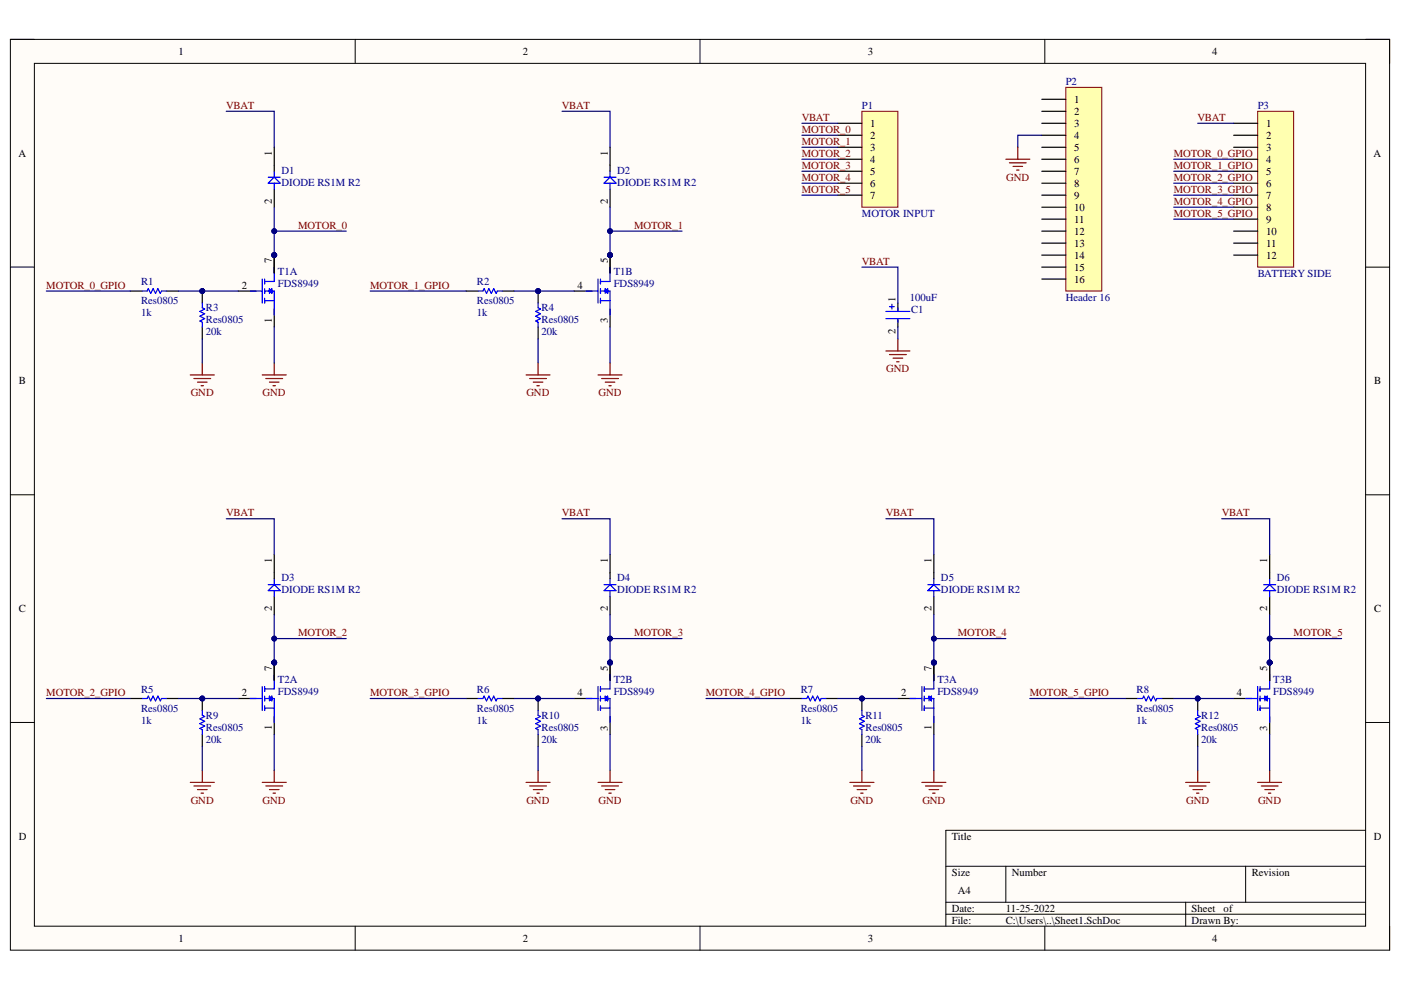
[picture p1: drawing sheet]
<svg xmlns="http://www.w3.org/2000/svg" width="297mm" height="210mm" viewBox="0 0 297 210" stroke-linecap="round" stroke-linejoin="round" font-family="sans-serif">
<defs><g id="words">
<g font-size="2.3">
<text x="37.9" y="11.7">1</text>
<text x="110.8" y="11.7">2</text>
<text x="184" y="11.7">3</text>
<text x="257" y="11.7">4</text>
<text x="227.7" y="21.8">1</text>
<text x="184.5" y="26.9">1</text>
<text x="184.5" y="29.4">2</text>
<text x="227.7" y="24.3">2</text>
<text x="227.7" y="26.9">3</text>
<text x="227.7" y="29.4">4</text>
<text x="268.4" y="26.9">1</text>
<text x="268.4" y="29.4">2</text>
<text x="3.9" y="33.2">A</text>
<text x="57.6" y="33" transform="rotate(-90 57.6 33)">1</text>
<text x="128.8" y="33" transform="rotate(-90 128.8 33)">1</text>
<text x="184.5" y="32">3</text>
<text x="184.5" y="34.5">4</text>
<text x="227.7" y="32">5</text>
<text x="227.7" y="34.5">6</text>
<text x="268.4" y="32">3</text>
<text x="268.4" y="34.5">4</text>
<text x="291.2" y="33.2">A</text>
<text x="184.5" y="37.1">5</text>
<text x="184.5" y="39.6">6</text>
<text x="227.7" y="37.1">7</text>
<text x="227.7" y="39.6">8</text>
<text x="268.4" y="37.1">5</text>
<text x="268.4" y="39.6">6</text>
<text x="57.6" y="43.2" transform="rotate(-90 57.6 43.2)">2</text>
<text x="128.8" y="43.2" transform="rotate(-90 128.8 43.2)">2</text>
<text x="184.5" y="42.1">7</text>
<text x="227.7" y="42.1">9</text>
<text x="227.7" y="44.7">10</text>
<text x="227.7" y="47.2">11</text>
<text x="268.4" y="42.1">7</text>
<text x="268.4" y="44.7">8</text>
<text x="268.4" y="47.2">9</text>
<text x="227.7" y="49.8">12</text>
<text x="227.7" y="52.3">13</text>
<text x="268.4" y="49.8">10</text>
<text x="268.4" y="52.3">11</text>
<text x="57.6" y="55.8" transform="rotate(-90 57.6 55.8)">7</text>
<text x="128.8" y="55.8" transform="rotate(-90 128.8 55.8)">5</text>
<text x="227.7" y="54.8">14</text>
<text x="227.7" y="57.4">15</text>
<text x="227.7" y="59.9">16</text>
<text x="268.4" y="54.8">12</text>
<text x="51.2" y="61.2">2</text>
<text x="122.4" y="61.2">4</text>
<text x="189.9" y="64" transform="rotate(-90 189.9 64)">1</text>
<text x="57.6" y="68.4" transform="rotate(-90 57.6 68.4)">1</text>
<text x="128.8" y="68.5" transform="rotate(-90 128.8 68.5)">3</text>
<text x="189.9" y="70.9" transform="rotate(-90 189.9 70.9)">2</text>
<text x="4" y="81.5">B</text>
<text x="291.4" y="81.5">B</text>
<text x="57.6" y="119.4" transform="rotate(-90 57.6 119.4)">1</text>
<text x="128.8" y="119.4" transform="rotate(-90 128.8 119.4)">1</text>
<text x="197.5" y="119.4" transform="rotate(-90 197.5 119.4)">1</text>
<text x="268.7" y="119.4" transform="rotate(-90 268.7 119.4)">1</text>
<text x="4" y="129.8">C</text>
<text x="57.6" y="129.6" transform="rotate(-90 57.6 129.6)">2</text>
<text x="128.8" y="129.6" transform="rotate(-90 128.8 129.6)">2</text>
<text x="197.5" y="129.6" transform="rotate(-90 197.5 129.6)">2</text>
<text x="268.7" y="129.6" transform="rotate(-90 268.7 129.6)">2</text>
<text x="291.4" y="129.8">C</text>
<text x="57.6" y="142.3" transform="rotate(-90 57.6 142.3)">7</text>
<text x="128.8" y="142.3" transform="rotate(-90 128.8 142.3)">5</text>
<text x="197.5" y="142.3" transform="rotate(-90 197.5 142.3)">7</text>
<text x="268.7" y="142.3" transform="rotate(-90 268.7 142.3)">5</text>
<text x="51.2" y="147.6">2</text>
<text x="122.4" y="147.6">4</text>
<text x="191.1" y="147.6">2</text>
<text x="262.3" y="147.6">4</text>
<text x="57.6" y="154.8" transform="rotate(-90 57.6 154.8)">1</text>
<text x="128.8" y="154.9" transform="rotate(-90 128.8 154.9)">3</text>
<text x="197.5" y="154.8" transform="rotate(-90 197.5 154.8)">1</text>
<text x="268.7" y="154.9" transform="rotate(-90 268.7 154.9)">3</text>
<text x="4" y="178.1">D</text>
<text x="201.8" y="178.1">Title</text>
<text x="291.3" y="178.1">D</text>
<text x="201.8" y="185.7">Size</text>
<text x="214.5" y="185.7">Number</text>
<text x="265.4" y="185.7">Revision</text>
<text x="203.1" y="189.5">A4</text>
<text x="201.8" y="193.3">Date:</text>
<text x="201.8" y="195.8">File:</text>
<text x="213.3" y="193.3">11-25-2022</text>
<text x="213.3" y="195.8">C:\Users\..\Sheet1.SchDoc</text>
<text x="252.6" y="193.3">Sheet</text>
<text x="252.6" y="195.8">Drawn By:</text>
<text x="259.4" y="193.3">of</text>
<text x="37.9" y="199.7">1</text>
<text x="110.8" y="199.7">2</text>
<text x="184" y="199.7">3</text>
<text x="257" y="199.7">4</text>
</g>
<g font-size="2.3" fill="#800000">
<text x="48" y="23.1">VBAT</text>
<text x="119.2" y="23.1">VBAT</text>
<text x="170" y="25.6">VBAT</text>
<text x="170" y="28.1">MOTOR_0</text>
<text x="253.9" y="25.6">VBAT</text>
<text x="170" y="30.7">MOTOR_1</text>
<text x="170" y="33.2">MOTOR_2</text>
<text x="170" y="35.8">MOTOR_3</text>
<text x="248.8" y="33.2">MOTOR_0_GPIO</text>
<text x="248.8" y="35.8">MOTOR_1_GPIO</text>
<text x="170" y="38.3">MOTOR_4</text>
<text x="170" y="40.9">MOTOR_5</text>
<text x="213.3" y="38.3">GND</text>
<text x="248.8" y="38.3">MOTOR_2_GPIO</text>
<text x="248.8" y="40.9">MOTOR_3_GPIO</text>
<text x="248.8" y="43.4">MOTOR_4_GPIO</text>
<text x="248.8" y="45.9">MOTOR_5_GPIO</text>
<text x="63.2" y="48.5">MOTOR_0</text>
<text x="134.4" y="48.5">MOTOR_1</text>
<text x="182.7" y="56.1">VBAT</text>
<text x="9.8" y="61.2">MOTOR_0_GPIO</text>
<text x="78.5" y="61.2">MOTOR_1_GPIO</text>
<text x="187.9" y="79">GND</text>
<text x="40.5" y="84">GND</text>
<text x="55.7" y="84">GND</text>
<text x="111.6" y="84">GND</text>
<text x="126.9" y="84">GND</text>
<text x="48" y="109.5">VBAT</text>
<text x="119.2" y="109.5">VBAT</text>
<text x="187.8" y="109.5">VBAT</text>
<text x="259" y="109.5">VBAT</text>
<text x="63.2" y="134.9">MOTOR_2</text>
<text x="134.4" y="134.9">MOTOR_3</text>
<text x="203.1" y="134.9">MOTOR_4</text>
<text x="274.3" y="134.9">MOTOR_5</text>
<text x="9.8" y="147.6">MOTOR_2_GPIO</text>
<text x="78.5" y="147.6">MOTOR_3_GPIO</text>
<text x="149.7" y="147.6">MOTOR_4_GPIO</text>
<text x="218.3" y="147.6">MOTOR_5_GPIO</text>
<text x="40.5" y="170.5">GND</text>
<text x="55.7" y="170.5">GND</text>
<text x="111.6" y="170.5">GND</text>
<text x="126.9" y="170.5">GND</text>
<text x="180.3" y="170.5">GND</text>
<text x="195.6" y="170.5">GND</text>
<text x="251.5" y="170.5">GND</text>
<text x="266.7" y="170.5">GND</text>
</g>
<g font-size="2.3" fill="#000080">
<text x="182.7" y="23.1">P1</text>
<text x="225.9" y="18">P2</text>
<text x="266.7" y="23.1">P3</text>
<text x="59.7" y="36.8">D1</text>
<text x="59.7" y="39.4">DIODE RS1M R2</text>
<text x="130.9" y="36.8">D2</text>
<text x="130.9" y="39.4">DIODE RS1M R2</text>
<text x="182.7" y="45.9">MOTOR INPUT</text>
<text x="58.9" y="58.4">T1A</text>
<text x="130.1" y="58.4">T1B</text>
<text x="266.7" y="58.6">BATTERY SIDE</text>
<text x="29.9" y="60.4">R1</text>
<text x="29.9" y="64.5">Res0805</text>
<text x="58.9" y="60.9">FDS8949</text>
<text x="101.1" y="60.4">R2</text>
<text x="101.1" y="64.5">Res0805</text>
<text x="130.1" y="60.9">FDS8949</text>
<text x="192.9" y="63.7">100uF</text>
<text x="225.9" y="63.7">Header 16</text>
<text x="29.9" y="67">1k</text>
<text x="43.7" y="71.1">20k</text>
<text x="43.7" y="66">R3</text>
<text x="43.7" y="68.6">Res0805</text>
<text x="101.1" y="67">1k</text>
<text x="114.8" y="71.1">20k</text>
<text x="114.8" y="66">R4</text>
<text x="114.8" y="68.6">Res0805</text>
<text x="193.2" y="66.3">C1</text>
<text x="59.7" y="123.2">D3</text>
<text x="59.7" y="125.7">DIODE RS1M R2</text>
<text x="130.9" y="123.2">D4</text>
<text x="130.9" y="125.7">DIODE RS1M R2</text>
<text x="199.5" y="123.2">D5</text>
<text x="199.5" y="125.7">DIODE RS1M R2</text>
<text x="270.7" y="123.2">D6</text>
<text x="270.7" y="125.7">DIODE RS1M R2</text>
<text x="29.9" y="146.8">R5</text>
<text x="58.9" y="144.8">T2A</text>
<text x="58.9" y="147.3">FDS8949</text>
<text x="101.1" y="146.8">R6</text>
<text x="130.1" y="144.8">T2B</text>
<text x="130.1" y="147.3">FDS8949</text>
<text x="169.8" y="146.8">R7</text>
<text x="198.7" y="144.8">T3A</text>
<text x="198.7" y="147.3">FDS8949</text>
<text x="241" y="146.8">R8</text>
<text x="270" y="144.8">T3B</text>
<text x="270" y="147.3">FDS8949</text>
<text x="29.9" y="153.4">1k</text>
<text x="29.9" y="150.9">Res0805</text>
<text x="43.7" y="152.4">R9</text>
<text x="43.7" y="154.9">Res0805</text>
<text x="101.1" y="153.4">1k</text>
<text x="101.1" y="150.9">Res0805</text>
<text x="114.8" y="152.4">R10</text>
<text x="114.8" y="154.9">Res0805</text>
<text x="169.8" y="153.4">1k</text>
<text x="169.8" y="150.9">Res0805</text>
<text x="183.5" y="152.4">R11</text>
<text x="183.5" y="154.9">Res0805</text>
<text x="241" y="153.4">1k</text>
<text x="241" y="150.9">Res0805</text>
<text x="254.7" y="152.4">R12</text>
<text x="254.7" y="154.9">Res0805</text>
<text x="43.7" y="157.5">20k</text>
<text x="114.8" y="157.5">20k</text>
<text x="183.5" y="157.5">20k</text>
<text x="254.7" y="157.5">20k</text>
</g>
</g></defs>
<path d="M2.2 8.4h292.4v193.1h-292.4z" fill-rule="evenodd" fill="#fffcf8"/>
<path d="M2.2 8.4h292.4v193.1h-292.4z" fill="none" stroke="#000" stroke-width=".21"/>
<path d="M7.3 13.4h282.2v183h-282.2z" fill-rule="evenodd" fill="#fffcf8"/>
<g fill="none" stroke="#000" stroke-width=".21">
<path d="M2.2 8.4h5.1M7.3 13.4h282.2v183h-282.2zM75.3 8.4v5M148.4 8.4v5M221.5 8.4v5M289.5 8.4h5.1v5M2.2 56.6h5.1M289.5 56.6h5.1M2.2 104.9h5.1M289.5 104.9h5.1M2.2 153.2h5.1M289.5 153.2h5.1"/>
<path d="M289.5 176h-89v20.4M75.3 196.4v5.1M148.4 196.4v5.1M200.5 183.7h89M200.5 191.3h89M200.5 193.8h89M213.3 183.7v7.6M221.5 196.4v5.1M251.4 191.3v5.1M264.1 183.7v7.6M294.6 196.4v5.1"/>
</g>
<circle cx="58.1" cy="54.1" r=".51" fill="#000080"/>
<circle cx="58.1" cy="54.1" r=".51" fill="none" stroke="#000080" stroke-width=".21"/>
<circle cx="58.1" cy="54.1" r=".51" fill="#000080"/>
<circle cx="58.1" cy="54.1" r=".51" fill="none" stroke="#000080" stroke-width=".21"/>
<path d="M58.1 54.1v3.8M58.1 65.5v3.8" fill="none" stroke="#000" stroke-width=".25"/>
<circle cx="58.1" cy="54.1" r=".51" fill="#000080"/>
<circle cx="58.1" cy="54.1" r=".51" fill="none" stroke="#000080" stroke-width=".21"/>
<path d="M58.1 54.1v3.8M50.5 61.7h3.8" fill="none" stroke="#000" stroke-width=".25"/>
<path d="M55.6 59.2v5M56.1 59.2v1M58.1 56.6v3.1h-2M53.1 61.7h2.5M56.1 61.7h2v5.1M56.1 61.2v1M56.1 63.2v1M56.1 63.7h2M57.1 61.7l.5-.5v1zM57.1 61.2v1M57.6 61.5h-.2v.5h.2" fill="none" stroke="#00f" stroke-width=".25"/>
<circle cx="58.1" cy="54.1" r=".51" fill="#000080"/>
<circle cx="58.1" cy="54.1" r=".51" fill="none" stroke="#000080" stroke-width=".21"/>
<circle cx="129.3" cy="54.1" r=".51" fill="#000080"/>
<circle cx="129.3" cy="54.1" r=".51" fill="none" stroke="#000080" stroke-width=".21"/>
<circle cx="129.3" cy="54.1" r=".51" fill="#000080"/>
<circle cx="129.3" cy="54.1" r=".51" fill="none" stroke="#000080" stroke-width=".21"/>
<path d="M129.3 54.1v3.8M129.3 65.5v3.8" fill="none" stroke="#000" stroke-width=".25"/>
<circle cx="129.3" cy="54.1" r=".51" fill="#000080"/>
<circle cx="129.3" cy="54.1" r=".51" fill="none" stroke="#000080" stroke-width=".21"/>
<path d="M129.3 54.1v3.8M121.7 61.7h3.8" fill="none" stroke="#000" stroke-width=".25"/>
<path d="M126.8 59.2v5.1M127.3 59.2v1M129.3 56.6v3.1h-2M124.3 61.7h2.5M127.3 61.7h2v5.1M127.3 61.2v1M127.3 63.2v1.1M127.3 63.7h2M128.3 61.7l.5-.5v1zM128.3 61.2v1M128.8 61.5h-.2v.5h.2" fill="none" stroke="#00f" stroke-width=".25"/>
<circle cx="129.3" cy="54.1" r=".51" fill="#000080"/>
<circle cx="129.3" cy="54.1" r=".51" fill="none" stroke="#000080" stroke-width=".21"/>
<path d="M27.6 61.7h2.6M35.3 61.7h2.5M98.8 61.7h2.6M106.5 61.7h2.5" fill="none" stroke="#000" stroke-width=".25"/>
<path d="M30.2 61.7h1l.2-.5 .6 1 .5-1 .5 1 .5-1 .5 1 .2-.5h1.1M101.4 61.7h1l.2-.5 .5 1 .6-1 .5 1 .5-1 .5 1 .2-.5h1.1" fill="none" stroke="#00f" stroke-width=".25"/>
<path d="M182.7 23.6h7.7v20.3h-7.7z" fill-rule="evenodd" fill="#ffffb0"/>
<path d="M182.7 23.6h7.7v20.3h-7.7z" fill="none" stroke="#800000" stroke-width=".21"/>
<path d="M177.6 26.1h5.1M177.6 28.7h5.1M177.6 31.2h5.1M177.6 33.8h5.1M177.6 36.3h5.1M177.6 38.8h5.1M177.6 41.4h5.1" fill="none" stroke="#000" stroke-width=".25"/>
<circle cx="42.9" cy="61.7" r=".51" fill="#000080"/>
<circle cx="42.9" cy="61.7" r=".51" fill="none" stroke="#000080" stroke-width=".21"/>
<path d="M42.9 61.7v2.5" fill="none" stroke="#000" stroke-width=".25"/>
<circle cx="42.9" cy="61.7" r=".51" fill="#000080"/>
<circle cx="42.9" cy="61.7" r=".51" fill="none" stroke="#000080" stroke-width=".21"/>
<path d="M42.9 69.3v2.6" fill="none" stroke="#000" stroke-width=".25"/>
<path d="M42.9 64.2v1.1l.5 .2-1 .5 1 .5-1 .5 1 .6-1 .5 .5 .2v1" fill="none" stroke="#00f" stroke-width=".25"/>
<circle cx="114.1" cy="61.7" r=".51" fill="#000080"/>
<circle cx="114.1" cy="61.7" r=".51" fill="none" stroke="#000080" stroke-width=".21"/>
<path d="M114.1 61.7v2.6" fill="none" stroke="#000" stroke-width=".25"/>
<circle cx="114.1" cy="61.7" r=".51" fill="#000080"/>
<circle cx="114.1" cy="61.7" r=".51" fill="none" stroke="#000080" stroke-width=".21"/>
<path d="M58.1 31.2v5.1M129.3 31.2v5.1M58.1 40.1v3.8M129.3 40.1v3.8M114.1 69.3v2.6" fill="none" stroke="#000" stroke-width=".25"/>
<path d="M56.9 37.6h2.5M56.9 38.8l1.2-1.2 1.3 1.2zM58.1 36.3v1.3M58.1 38.8v1.3M128.1 37.6h2.5M128.1 38.8l1.2-1.2 1.3 1.2zM129.3 36.3v1.3M129.3 38.8v1.3M114.1 64.3v1l.5 .2-1 .5 1 .5-1 .5 1 .6-1 .5 .5 .2v1" fill="none" stroke="#00f" stroke-width=".25"/>
<g fill="none" stroke="#800000" stroke-width=".25">
<path d="M40.3 79.5h5.1M42.9 77v2.5M55.6 79.5h5.1M58.1 77v2.5M111.5 79.5h5.1M114.1 77v2.5M126.8 79.5h5.1M129.3 77v2.5M41.1 80.3h3.6M41.9 81h2M42.6 81.8h.5M56.4 80.3h3.5"/>
<path d="M57.1 81h2.1M57.9 81.8h.5M112.3 80.3h3.6M113.1 81h2M113.8 81.8h.5M127.6 80.3h3.5M128.3 81h2.1M129.1 81.8h.5"/>
</g>
<path d="M266.7 23.6h7.6v33h-7.6z" fill-rule="evenodd" fill="#ffffb0"/>
<path d="M266.7 23.6h7.6v33h-7.6z" fill="none" stroke="#800000" stroke-width=".21"/>
<path d="M261.6 26.1h5.1M261.6 28.7h5.1M261.6 31.2h5.1M261.6 33.8h5.1M261.6 36.3h5.1M261.6 38.8h5.1M261.6 41.4h5.1M261.6 43.9h5.1M261.6 46.5h5.1M261.6 49h5.1M261.6 51.6h5.1M261.6 54.1h5.1" fill="none" stroke="#000" stroke-width=".25"/>
<circle cx="58.1" cy="140.5" r=".51" fill="#000080"/>
<circle cx="58.1" cy="140.5" r=".51" fill="none" stroke="#000080" stroke-width=".21"/>
<circle cx="58.1" cy="140.5" r=".51" fill="#000080"/>
<circle cx="58.1" cy="140.5" r=".51" fill="none" stroke="#000080" stroke-width=".21"/>
<path d="M58.1 140.5v3.8M58.1 151.9v3.8" fill="none" stroke="#000" stroke-width=".25"/>
<circle cx="58.1" cy="140.5" r=".51" fill="#000080"/>
<circle cx="58.1" cy="140.5" r=".51" fill="none" stroke="#000080" stroke-width=".21"/>
<path d="M50.5 148.1h3.8M58.1 140.5v3.8" fill="none" stroke="#000" stroke-width=".25"/>
<path d="M53.1 148.1h2.5M55.6 145.6v5M56.1 148.1h2v5.1M56.1 145.6v1M56.1 147.6v1M56.1 149.6v1M56.1 150.1h2M57.1 148.1l.5-.5v1zM57.1 147.6v1M57.6 147.8h-.2v.6h.2M58.1 143v3.1h-2" fill="none" stroke="#00f" stroke-width=".25"/>
<circle cx="58.1" cy="140.5" r=".51" fill="#000080"/>
<circle cx="58.1" cy="140.5" r=".51" fill="none" stroke="#000080" stroke-width=".21"/>
<circle cx="129.3" cy="140.5" r=".51" fill="#000080"/>
<circle cx="129.3" cy="140.5" r=".51" fill="none" stroke="#000080" stroke-width=".21"/>
<circle cx="129.3" cy="140.5" r=".51" fill="#000080"/>
<circle cx="129.3" cy="140.5" r=".51" fill="none" stroke="#000080" stroke-width=".21"/>
<path d="M129.3 140.5v3.8M129.3 151.9v3.8" fill="none" stroke="#000" stroke-width=".25"/>
<circle cx="129.3" cy="140.5" r=".51" fill="#000080"/>
<circle cx="129.3" cy="140.5" r=".51" fill="none" stroke="#000080" stroke-width=".21"/>
<path d="M121.7 148.1h3.8M129.3 140.5v3.8" fill="none" stroke="#000" stroke-width=".25"/>
<path d="M124.3 148.1h2.5M126.8 145.6v5M127.3 148.1h2v5.1M127.3 145.6v1M127.3 147.6v1M127.3 149.6v1M127.3 150.1h2M128.3 148.1l.5-.5v1zM128.3 147.6v1M128.8 147.8h-.2v.6h.2M129.3 143v3.1h-2" fill="none" stroke="#00f" stroke-width=".25"/>
<circle cx="129.3" cy="140.5" r=".51" fill="#000080"/>
<circle cx="129.3" cy="140.5" r=".51" fill="none" stroke="#000080" stroke-width=".21"/>
<path d="M27.6 148.1h2.6M35.3 148.1h2.5M98.8 148.1h2.6M106.5 148.1h2.5" fill="none" stroke="#000" stroke-width=".25"/>
<path d="M30.2 148.1h1l.2-.5 .6 1 .5-1 .5 1 .5-1 .5 1 .2-.5h1.1M101.4 148.1h1l.2-.5 .5 1 .6-1 .5 1 .5-1 .5 1 .2-.5h1.1" fill="none" stroke="#00f" stroke-width=".25"/>
<circle cx="42.9" cy="148.1" r=".51" fill="#000080"/>
<circle cx="42.9" cy="148.1" r=".51" fill="none" stroke="#000080" stroke-width=".21"/>
<path d="M42.9 148.1v2.5" fill="none" stroke="#000" stroke-width=".25"/>
<circle cx="42.9" cy="148.1" r=".51" fill="#000080"/>
<circle cx="42.9" cy="148.1" r=".51" fill="none" stroke="#000080" stroke-width=".21"/>
<path d="M42.9 155.7v2.6" fill="none" stroke="#000" stroke-width=".25"/>
<path d="M42.9 150.6v1.1l.5 .2-1 .5 1 .5-1 .5 1 .5-1 .6 .5 .2v1" fill="none" stroke="#00f" stroke-width=".25"/>
<circle cx="114.1" cy="148.1" r=".51" fill="#000080"/>
<circle cx="114.1" cy="148.1" r=".51" fill="none" stroke="#000080" stroke-width=".21"/>
<path d="M114.1 148.1v2.5" fill="none" stroke="#000" stroke-width=".25"/>
<circle cx="114.1" cy="148.1" r=".51" fill="#000080"/>
<circle cx="114.1" cy="148.1" r=".51" fill="none" stroke="#000080" stroke-width=".21"/>
<path d="M58.1 117.6v5.1M129.3 117.6v5.1M58.1 126.5v3.8M129.3 126.5v3.8M114.1 155.7v2.6" fill="none" stroke="#000" stroke-width=".25"/>
<path d="M56.9 124h2.5M56.9 125.2l1.2-1.2 1.3 1.2zM58.1 122.7v1.3M58.1 125.2v1.3M128.1 124h2.5M128.1 125.2l1.2-1.2 1.3 1.2zM129.3 122.7v1.3M129.3 125.2v1.3M114.1 150.6v1.1l.5 .2-1 .5 1 .5-1 .5 1 .5-1 .6 .5 .2v1" fill="none" stroke="#00f" stroke-width=".25"/>
<g fill="none" stroke="#800000" stroke-width=".25">
<path d="M40.3 165.9h5.1M41.1 166.6h3.6M41.9 167.4h2M42.6 168.2h.5M42.9 163.3v2.6M55.6 165.9h5.1M56.4 166.6h3.5M57.1 167.4h2.1M57.9 168.2h.5M58.1 163.3v2.6M111.5 165.9h5.1M112.3 166.6h3.6"/>
<path d="M113.1 167.4h2M113.8 168.2h.5M114.1 163.3v2.6M126.8 165.9h5.1M127.6 166.6h3.5M128.3 167.4h2.1M129.1 168.2h.5M129.3 163.3v2.6"/>
</g>
<circle cx="198" cy="140.5" r=".51" fill="#000080"/>
<circle cx="198" cy="140.5" r=".51" fill="none" stroke="#000080" stroke-width=".21"/>
<circle cx="198" cy="140.5" r=".51" fill="#000080"/>
<circle cx="198" cy="140.5" r=".51" fill="none" stroke="#000080" stroke-width=".21"/>
<path d="M198 140.5v3.8M198 151.9v3.8" fill="none" stroke="#000" stroke-width=".25"/>
<circle cx="198" cy="140.5" r=".51" fill="#000080"/>
<circle cx="198" cy="140.5" r=".51" fill="none" stroke="#000080" stroke-width=".21"/>
<path d="M190.4 148.1h3.8M198 140.5v3.8" fill="none" stroke="#000" stroke-width=".25"/>
<path d="M192.9 148.1h2.6M195.5 145.6v5M196 148.1h2v5.1M196 145.6v1M196 147.6v1M196 149.6v1M196 150.1h2M197 148.1l.5-.5v1zM197 147.6v1M197.5 147.8h-.3v.6h.3M198 143v3.1h-2" fill="none" stroke="#00f" stroke-width=".25"/>
<circle cx="198" cy="140.5" r=".51" fill="#000080"/>
<circle cx="198" cy="140.5" r=".51" fill="none" stroke="#000080" stroke-width=".21"/>
<circle cx="269.2" cy="140.5" r=".51" fill="#000080"/>
<circle cx="269.2" cy="140.5" r=".51" fill="none" stroke="#000080" stroke-width=".21"/>
<circle cx="269.2" cy="140.5" r=".51" fill="#000080"/>
<circle cx="269.2" cy="140.5" r=".51" fill="none" stroke="#000080" stroke-width=".21"/>
<path d="M269.2 140.5v3.8M269.2 151.9v3.8" fill="none" stroke="#000" stroke-width=".25"/>
<circle cx="269.2" cy="140.5" r=".51" fill="#000080"/>
<circle cx="269.2" cy="140.5" r=".51" fill="none" stroke="#000080" stroke-width=".21"/>
<path d="M261.6 148.1h3.8M269.2 140.5v3.8" fill="none" stroke="#000" stroke-width=".25"/>
<path d="M264.1 148.1h2.6M266.7 145.6v5M267.2 148.1h2v5.1M267.2 145.6v1M267.2 147.6v1M267.2 149.6v1M267.2 150.1h2M268.2 148.1l.5-.5v1zM268.2 147.6v1M268.7 147.8h-.3v.6h.3M269.2 143v3.1h-2" fill="none" stroke="#00f" stroke-width=".25"/>
<circle cx="269.2" cy="140.5" r=".51" fill="#000080"/>
<circle cx="269.2" cy="140.5" r=".51" fill="none" stroke="#000080" stroke-width=".21"/>
<path d="M167.5 148.1h2.5M175.1 148.1h2.5M238.7 148.1h2.5M246.3 148.1h2.6" fill="none" stroke="#000" stroke-width=".25"/>
<path d="M170 148.1h1l.3-.5 .5 1 .5-1 .5 1M175.1 148.1h-1l-.3 .5-.5-1-.5 1M241.2 148.1h1l.3-.5 .5 1 .5-1 .5 1 .5-1 .5 1 .3-.5h1" fill="none" stroke="#00f" stroke-width=".25"/>
<circle cx="182.7" cy="148.1" r=".51" fill="#000080"/>
<circle cx="182.7" cy="148.1" r=".51" fill="none" stroke="#000080" stroke-width=".21"/>
<path d="M182.7 148.1v2.5" fill="none" stroke="#000" stroke-width=".25"/>
<circle cx="182.7" cy="148.1" r=".51" fill="#000080"/>
<circle cx="182.7" cy="148.1" r=".51" fill="none" stroke="#000080" stroke-width=".21"/>
<path d="M182.7 155.7v2.6" fill="none" stroke="#000" stroke-width=".25"/>
<path d="M182.7 150.6v1.1l.5 .2-1 .5 1 .5-1 .5 1 .5-1 .6 .5 .2v1" fill="none" stroke="#00f" stroke-width=".25"/>
<circle cx="253.9" cy="148.1" r=".51" fill="#000080"/>
<circle cx="253.9" cy="148.1" r=".51" fill="none" stroke="#000080" stroke-width=".21"/>
<path d="M253.9 148.1v2.5" fill="none" stroke="#000" stroke-width=".25"/>
<circle cx="253.9" cy="148.1" r=".51" fill="#000080"/>
<circle cx="253.9" cy="148.1" r=".51" fill="none" stroke="#000080" stroke-width=".21"/>
<path d="M190.4 64.3v1.7M190.4 67.8v1.5M198 117.6v5.1M269.2 117.6v5.1M198 126.5v3.8M269.2 126.5v3.8M253.9 155.7v2.6" fill="none" stroke="#000" stroke-width=".25"/>
<g fill="none" stroke="#00f" stroke-width=".25">
<path d="M187.8 66h5.1M187.8 67.6h5.1M188.6 65h1M189.1 64.5v1M190.4 65.3v.7M190.4 67.6v.7M196.7 124h2.6M196.7 125.2l1.3-1.2 1.3 1.2zM198 122.7v1.3M198 125.2v1.3M267.9 124h2.6M267.9 125.2l1.3-1.2 1.3 1.2z"/>
<path d="M269.2 122.7v1.3M269.2 125.2v1.3M253.9 150.6v1.1l.5 .2-1 .5 1 .5-1 .5 1 .5-1 .6 .5 .2v1"/>
</g>
<g fill="none" stroke="#800000" stroke-width=".25">
<path d="M187.8 74.4h5.1M188.6 75.2h3.6M189.3 75.9h2.1M190.1 76.7h.5M190.4 71.9v2.5M180.2 165.9h5.1M181 166.7h3.5M181.7 167.4h2.1M182.5 168.2h.5M182.7 163.3v2.6M195.5 165.9h5M196.2 166.7h3.6"/>
<path d="M197 167.4h2M197.7 168.2h.6M198 163.3v2.6M251.4 165.9h5.1M252.2 166.7h3.5M252.9 167.4h2.1M253.7 168.2h.5M253.9 163.3v2.6M266.7 165.9h5M267.4 166.7h3.6M268.2 167.4h2M268.9 168.2h.5"/>
<path d="M269.2 163.3v2.6"/>
</g>
<path d="M37.8 61.7h12.7M58.1 69.3v7.7" fill="none" stroke="#000080" stroke-width=".25"/>
<circle cx="42.9" cy="61.7" r=".51" fill="#000080"/>
<circle cx="42.9" cy="61.7" r=".51" fill="none" stroke="#000080" stroke-width=".21"/>
<path d="M109 61.7h12.7" fill="none" stroke="#000080" stroke-width=".25"/>
<circle cx="114.1" cy="61.7" r=".51" fill="#000080"/>
<circle cx="114.1" cy="61.7" r=".51" fill="none" stroke="#000080" stroke-width=".21"/>
<g fill="none" stroke="#000080" stroke-width=".25">
<path d="M48 23.6h10.1v7.6M119.2 23.6h10.1v7.6M170 26.1h7.6M170 28.7h7.6M170 31.2h7.6M170 33.8h7.6M170 36.3h7.6M170 38.8h7.6M58.1 43.9v5.1h15.3M170 41.4h7.6M42.9 71.9v5.1M114.1 71.9v5.1"/>
<path d="M129.3 69.3v7.7"/>
</g>
<circle cx="58.1" cy="49" r=".51" fill="#000080"/>
<circle cx="58.1" cy="49" r=".51" fill="none" stroke="#000080" stroke-width=".21"/>
<path d="M58.1 49v5.1" fill="none" stroke="#000080" stroke-width=".25"/>
<circle cx="58.1" cy="54.1" r=".51" fill="#000080"/>
<circle cx="58.1" cy="54.1" r=".51" fill="none" stroke="#000080" stroke-width=".21"/>
<circle cx="58.1" cy="49" r=".51" fill="#000080"/>
<circle cx="58.1" cy="49" r=".51" fill="none" stroke="#000080" stroke-width=".21"/>
<path d="M129.3 49v5.1" fill="none" stroke="#000080" stroke-width=".25"/>
<circle cx="129.3" cy="54.1" r=".51" fill="#000080"/>
<circle cx="129.3" cy="54.1" r=".51" fill="none" stroke="#000080" stroke-width=".21"/>
<circle cx="129.3" cy="49" r=".51" fill="#000080"/>
<circle cx="129.3" cy="49" r=".51" fill="none" stroke="#000080" stroke-width=".21"/>
<path d="M129.3 43.9v5.1h15.3" fill="none" stroke="#000080" stroke-width=".25"/>
<circle cx="129.3" cy="49" r=".51" fill="#000080"/>
<circle cx="129.3" cy="49" r=".51" fill="none" stroke="#000080" stroke-width=".21"/>
<path d="M248.9 33.8h12.7M248.9 36.3h12.7M248.9 38.8h12.7M253.9 26.1h7.7M248.9 41.4h12.7M248.9 43.9h12.7M248.9 46.5h12.7M9.8 61.7h17.8M78.5 61.7h20.3M37.8 148.1h12.7M58.1 155.7v7.6" fill="none" stroke="#000080" stroke-width=".25"/>
<circle cx="42.9" cy="148.1" r=".51" fill="#000080"/>
<circle cx="42.9" cy="148.1" r=".51" fill="none" stroke="#000080" stroke-width=".21"/>
<path d="M109 148.1h12.7" fill="none" stroke="#000080" stroke-width=".25"/>
<circle cx="114.1" cy="148.1" r=".51" fill="#000080"/>
<circle cx="114.1" cy="148.1" r=".51" fill="none" stroke="#000080" stroke-width=".21"/>
<path d="M48 110h10.1v7.6M119.2 110h10.1v7.6M58.1 130.3v5.1h15.3M42.9 158.3v5M114.1 158.3v5M129.3 155.7v7.6" fill="none" stroke="#000080" stroke-width=".25"/>
<circle cx="58.1" cy="135.4" r=".51" fill="#000080"/>
<circle cx="58.1" cy="135.4" r=".51" fill="none" stroke="#000080" stroke-width=".21"/>
<path d="M58.1 135.4v5.1" fill="none" stroke="#000080" stroke-width=".25"/>
<circle cx="58.1" cy="140.5" r=".51" fill="#000080"/>
<circle cx="58.1" cy="140.5" r=".51" fill="none" stroke="#000080" stroke-width=".21"/>
<circle cx="58.1" cy="135.4" r=".51" fill="#000080"/>
<circle cx="58.1" cy="135.4" r=".51" fill="none" stroke="#000080" stroke-width=".21"/>
<path d="M129.3 135.4v5.1" fill="none" stroke="#000080" stroke-width=".25"/>
<circle cx="129.3" cy="140.5" r=".51" fill="#000080"/>
<circle cx="129.3" cy="140.5" r=".51" fill="none" stroke="#000080" stroke-width=".21"/>
<circle cx="129.3" cy="135.4" r=".51" fill="#000080"/>
<circle cx="129.3" cy="135.4" r=".51" fill="none" stroke="#000080" stroke-width=".21"/>
<path d="M129.3 130.3v5.1h15.3" fill="none" stroke="#000080" stroke-width=".25"/>
<circle cx="129.3" cy="135.4" r=".51" fill="#000080"/>
<circle cx="129.3" cy="135.4" r=".51" fill="none" stroke="#000080" stroke-width=".21"/>
<path d="M9.8 148.1h17.8M78.5 148.1h20.3M177.6 148.1h12.8M198 155.7v7.6" fill="none" stroke="#000080" stroke-width=".25"/>
<circle cx="182.7" cy="148.1" r=".51" fill="#000080"/>
<circle cx="182.7" cy="148.1" r=".51" fill="none" stroke="#000080" stroke-width=".21"/>
<path d="M248.9 148.1h12.7" fill="none" stroke="#000080" stroke-width=".25"/>
<circle cx="253.9" cy="148.1" r=".51" fill="#000080"/>
<circle cx="253.9" cy="148.1" r=".51" fill="none" stroke="#000080" stroke-width=".21"/>
<path d="M187.8 110h10.2v7.6M259 110h10.2v7.6M198 130.3v5.1h15.3M182.7 158.3v5M253.9 158.3v5M269.2 155.7v7.6" fill="none" stroke="#000080" stroke-width=".25"/>
<circle cx="198" cy="135.4" r=".51" fill="#000080"/>
<circle cx="198" cy="135.4" r=".51" fill="none" stroke="#000080" stroke-width=".21"/>
<path d="M198 135.4v5.1" fill="none" stroke="#000080" stroke-width=".25"/>
<circle cx="198" cy="140.5" r=".51" fill="#000080"/>
<circle cx="198" cy="140.5" r=".51" fill="none" stroke="#000080" stroke-width=".21"/>
<circle cx="198" cy="135.4" r=".51" fill="#000080"/>
<circle cx="198" cy="135.4" r=".51" fill="none" stroke="#000080" stroke-width=".21"/>
<path d="M269.2 135.4v5.1" fill="none" stroke="#000080" stroke-width=".25"/>
<circle cx="269.2" cy="140.5" r=".51" fill="#000080"/>
<circle cx="269.2" cy="140.5" r=".51" fill="none" stroke="#000080" stroke-width=".21"/>
<circle cx="269.2" cy="135.4" r=".51" fill="#000080"/>
<circle cx="269.2" cy="135.4" r=".51" fill="none" stroke="#000080" stroke-width=".21"/>
<path d="M269.2 130.3v5.1h15.2" fill="none" stroke="#000080" stroke-width=".25"/>
<circle cx="269.2" cy="135.4" r=".51" fill="#000080"/>
<circle cx="269.2" cy="135.4" r=".51" fill="none" stroke="#000080" stroke-width=".21"/>
<path d="M182.7 56.6h7.7v7.7M190.4 69.3v2.6M149.7 148.1h17.8M218.3 148.1h20.4" fill="none" stroke="#000080" stroke-width=".25"/>
<path d="M226 18.5h7.6v43.2h-7.6z" fill-rule="evenodd" fill="#ffffb0"/>
<path d="M226 18.5h7.6v43.2h-7.6z" fill="none" stroke="#800000" stroke-width=".21"/>
<g fill="none" stroke="#000" stroke-width=".25">
<path d="M220.9 21.1h5.1M220.9 23.6h5.1M220.9 26.1h5.1M220.9 28.7h5.1M220.9 31.2h5.1M220.9 33.8h5.1M220.9 36.3h5.1M220.9 38.8h5.1M220.9 41.4h5.1M220.9 43.9h5.1M220.9 46.5h5.1M220.9 49h5.1"/>
<path d="M220.9 51.6h5.1M220.9 54.1h5.1M220.9 56.6h5.1M220.9 59.2h5.1"/>
</g>
<path d="M220.9 28.7h-5.1v2.5" fill="none" stroke="#000080" stroke-width=".25"/>
<path d="M213.3 33.8h5M214 34.5h3.6M214.8 35.3h2M215.5 36.1h.5M215.8 31.2v2.6" fill="none" stroke="#800000" stroke-width=".25"/>
<use href="#words"/>
</svg>
